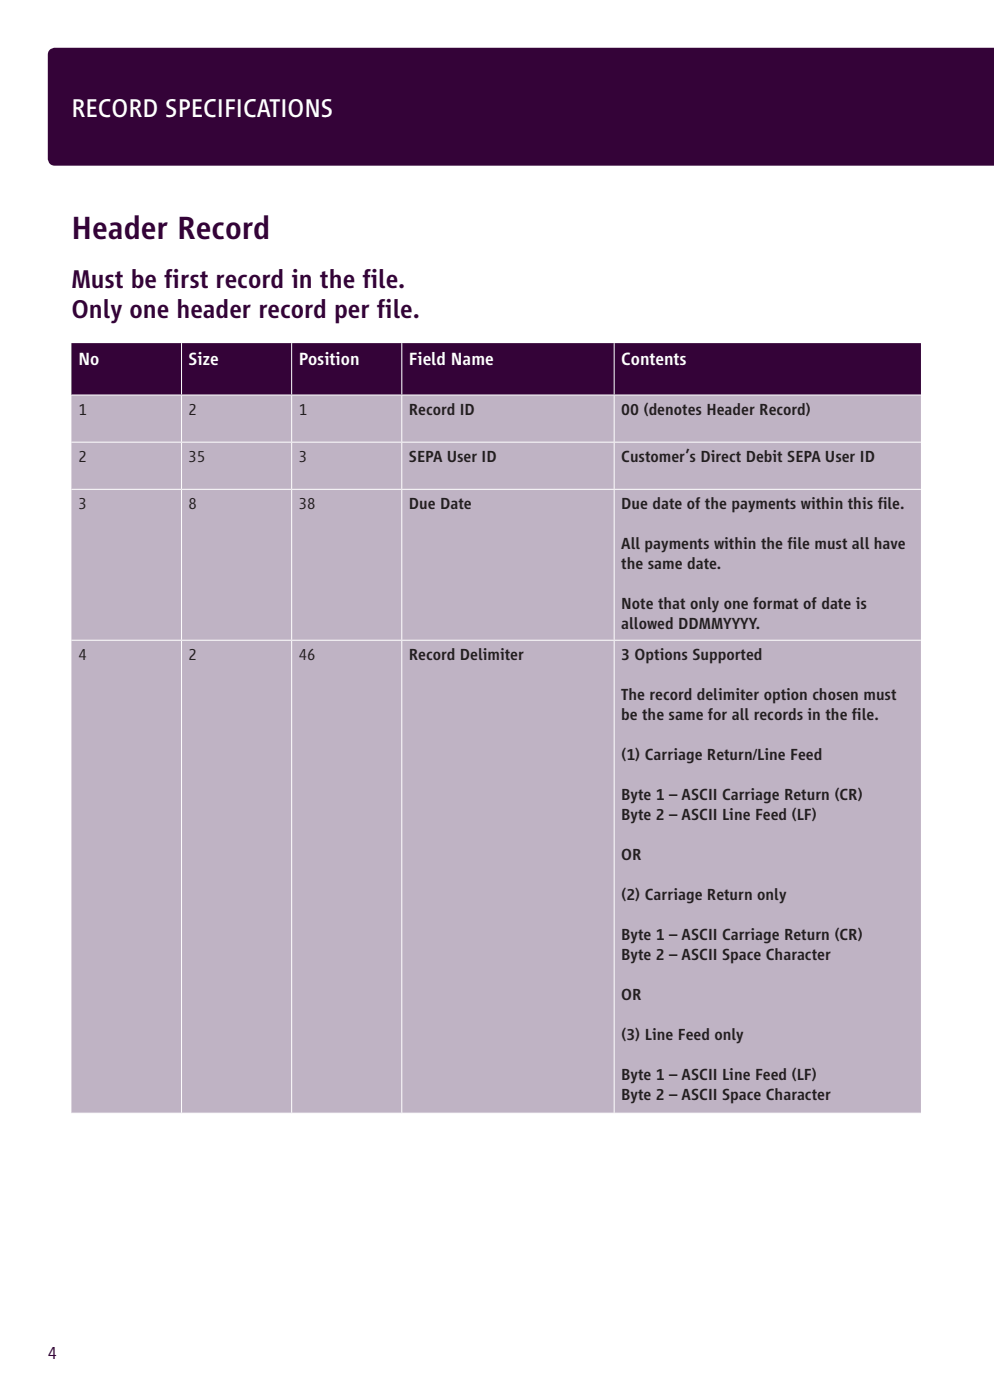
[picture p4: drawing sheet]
<svg xmlns="http://www.w3.org/2000/svg" width="211mm" height="297mm" viewBox="0 0 211 297" stroke-linecap="round" stroke-linejoin="round" font-family="sans-serif">
<defs><g id="words">
<text font-size="7.1" fill="#340338" x="15.1" y="50.6">Header Record</text>
<text font-size="5.6" fill="#fff" x="15.1" y="24.8">RECORD SPECIFICATIONS</text>
<g font-size="5.6" fill="#340338">
<text x="15.1" y="61">Must be f</text>
<text x="34.8" y="61">irst record in the f</text>
<text x="76.8" y="61">ile.</text>
<text x="15.1" y="67.3">Only one header record per f</text>
<text x="79.9" y="67.3">ile.</text>
</g>
<g font-size="3.9" fill="#fff">
<text x="16.6" y="77.3">No</text>
<text x="40" y="77.3">Size</text>
<text x="63.3" y="77.3">Position</text>
<text x="86.6" y="77.3">Field Name</text>
<text x="131.6" y="77.3">Contents</text>
</g>
<text font-size="3.9" fill="#340338" x="10.1" y="288.2">4</text>
<g font-size="3.5" fill="#231f20">
<text x="16.6" y="88">1</text>
<text x="40" y="88">2</text>
<text x="63.3" y="88">1</text>
<text x="86.6" y="88">Record ID</text>
<text x="131.6" y="88">00 (denotes Header Record)</text>
<text x="16.6" y="98">2</text>
<text x="40" y="98">35</text>
<text x="63.3" y="98">3</text>
<text x="86.6" y="98">SEPA User ID</text>
<text x="131.6" y="98">Customer’s Direct Debit SEPA User ID</text>
<text x="16.6" y="108">3</text>
<text x="40" y="108">8</text>
<text x="63.3" y="108">38</text>
<text x="86.6" y="108">Due Date</text>
<text x="131.6" y="108">Due date of the payments within this f</text>
<text x="186" y="108">ile.</text>
<text x="131.6" y="116.5">All payments within the f</text>
<text x="166.9" y="116.5">ile must all have</text>
<text x="131.6" y="120.7">the same date.</text>
<text x="131.6" y="129.2">Note that only one format of date is</text>
<text x="131.6" y="133.4">allowed DDMMYYYY.</text>
<text x="16.6" y="140">4</text>
<text x="40" y="140">2</text>
<text x="63.3" y="140">46</text>
<text x="86.6" y="140">Record Delimiter</text>
<text x="131.6" y="140">3 Options Supported</text>
<text x="131.6" y="148.5">The record delimiter option chosen must</text>
<text x="131.6" y="152.7">be the same for all records in the f</text>
<text x="180.5" y="152.7">ile.</text>
<text x="131.6" y="161.2">(1) Carriage Return/Line Feed</text>
<text x="131.6" y="169.7">Byte 1 – ASCII Carriage Return (CR)</text>
<text x="131.6" y="173.9">Byte 2 – ASCII Line Feed (LF)</text>
<text x="131.6" y="182.4">OR</text>
<text x="131.6" y="190.8">(2) Carriage Return only</text>
<text x="131.6" y="199.3">Byte 1 – ASCII Carriage Return (CR)</text>
<text x="131.6" y="203.5">Byte 2 – ASCII Space Character</text>
<text x="131.6" y="212">OR</text>
<text x="131.6" y="220.5">(3) Line Feed only</text>
<text x="131.6" y="228.9">Byte 1 – ASCII Line Feed (LF)</text>
<text x="131.6" y="233.2">Byte 2 – ASCII Space Character</text>
</g>
</g></defs>
<g fill="#340338">
<path d="M10.5 10.6l1.1-.5h199.1v25h-199.1a1.47 1.47 0 0 1-1.5-1.5v-22l.1-.6z"/>
<path d="M15.1 72.8h23.4v11h-23.4zM38.5 72.8h23.3v11h-23.3zM61.8 72.8h23.3v11h-23.3zM85.1 72.8h45v11h-45zM130.1 72.8h65v11h-65z"/>
</g>
<path d="M15.1 83.8h23.4v10h-23.4zM38.5 83.8h23.3v10h-23.3zM61.8 83.8h23.3v10h-23.3zM85.1 83.8h45v10h-45zM130.1 83.8h65v10h-65zM15.1 93.8h23.4v10h-23.4zM38.5 93.8h23.3v10h-23.3zM61.8 93.8h23.3v10h-23.3zM85.1 93.8h45v10h-45zM130.1 93.8h65v10h-65zM15.1 103.8h23.4v32h-23.4zM38.5 103.8h23.3v32h-23.3zM61.8 103.8h23.3v32h-23.3zM85.1 103.8h45v32h-45zM130.1 103.8h65v32h-65zM15.1 135.8h23.4v100.2h-23.4zM38.5 135.8h23.3v100.2h-23.3zM61.8 135.8h23.3v100.2h-23.3zM85.1 135.8h45v100.2h-45zM130.1 135.8h65v100.2h-65z" fill="#bfb3c4"/>
<g fill="none" stroke="#fff" stroke-width=".21">
<path d="M38.5 72.8v10.9M61.8 72.8v10.9M85.1 72.8v10.9M130.1 72.8v10.9M15.1 83.8h180M15.1 93.8h180M38.5 83.8v9.9M38.5 93.8v9.9M61.8 83.8v9.9M61.8 93.8v9.9M85.1 83.8v9.9M85.1 93.8v9.9"/>
<path d="M130.1 83.8v9.9M130.1 93.8v9.9M15.1 103.8h180M38.5 103.8v31.9M61.8 103.8v31.9M85.1 103.8v31.9M130.1 103.8v31.9M15.1 135.8h180M38.5 135.8v100.2M61.8 135.8v100.2M85.1 135.8v100.2M130.1 135.8v100.2"/>
<path d="M15.1 236h180"/>
</g>
<use href="#words"/>
</svg>
